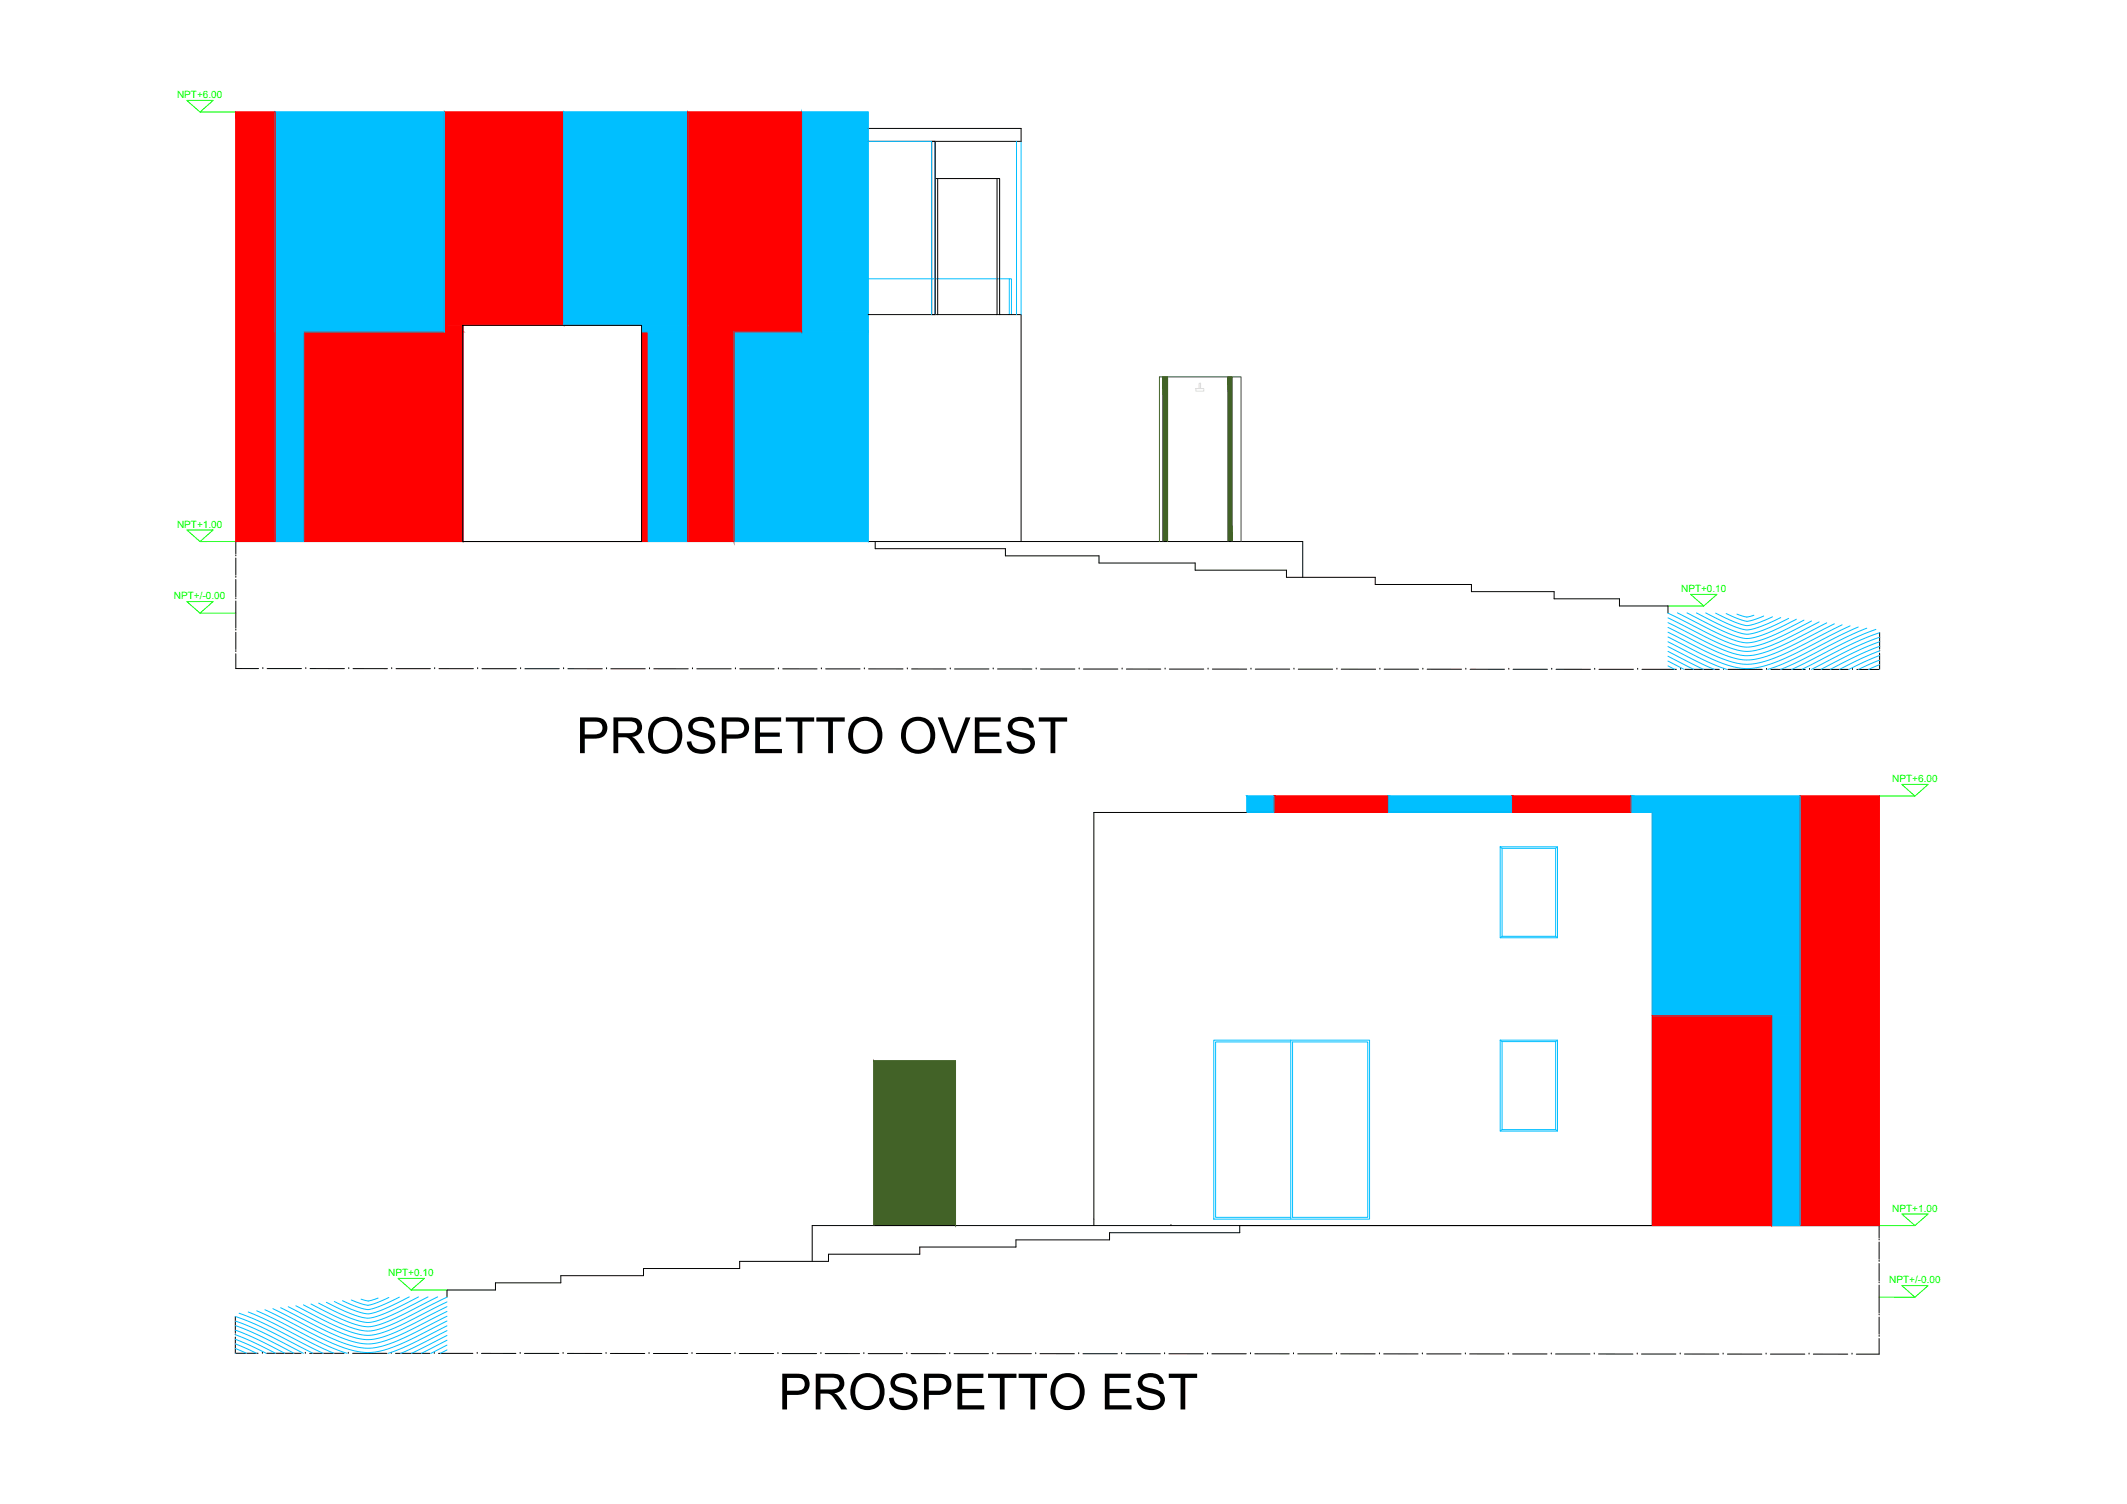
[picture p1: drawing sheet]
<svg xmlns="http://www.w3.org/2000/svg" width="594mm" height="420mm" viewBox="0 0 594 420" stroke-linecap="round" stroke-linejoin="round" font-family="sans-serif">
<defs><g id="words">
<g font-size="14">
<text x="160.9" y="210.4">PROSPETTO OVEST</text>
<text x="217.4" y="393.8">PROSPETTO EST</text>
</g>
<g font-size="2.8" fill="#0f0">
<text x="49.5" y="27.4">NPT+6.00</text>
<text x="49.5" y="147.4">NPT+1.00</text>
<text x="48.6" y="167.4">NPT+/-0.00</text>
<text x="469.5" y="165.4">NPT+0.10</text>
<text x="528.5" y="218.5">NPT+6.00</text>
<text x="528.5" y="338.5">NPT+1.00</text>
<text x="108.4" y="356.5">NPT+0.10</text>
<text x="527.7" y="358.5">NPT+/-0.00</text>
</g>
</g></defs>
<!-- layer: vetro -->
<g fill="#00bfff" stroke="#00bfff" stroke-width=".28">
<path d="M223.9 31.3l18.6 61.4v-61.4zM223.9 31.3l18.6 61.4h-18.6z"/>
<path d="M205 92.7l37.5 58.6v-58.6zM205 92.7l37.5 58.6h-37.5z"/>
<path d="M76.9 92.7l7.9 58.6v-58.6zM76.9 92.7l7.9 58.6h-7.9z"/>
<path d="M76.9 31.3l47.2 61.4v-61.4zM76.9 31.3l47.2 61.4h-47.2z"/>
<path d="M157.5 31.3l34.6 59.6v-59.6zM157.5 31.3l34.6 59.6h-34.6z"/>
<path d="M179.2 90.9l12.9 1.8v-1.8zM179.2 90.9l12.9 1.8h-12.9z"/>
<path d="M181.1 92.7l11 58.6v-58.6zM181.1 92.7l11 58.6h-11z"/>
<path d="M387.6 222.4l34.6 4.6v-4.6zM387.6 222.4l34.6 4.6h-34.6z"/>
<path d="M348.3 222.4l7.5 4.6v-4.6zM348.3 222.4l7.5 4.6h-7.5z"/>
<path d="M455.5 222.4l47.3 4.6v-4.6zM455.5 222.4l47.3 4.6h-47.3z"/>
<path d="M461.5 227l41.3 56.8v-56.8zM461.5 227l41.3 56.8h-41.3z"/>
<path d="M494.8 283.8l8 58.6v-58.6zM494.8 283.8l8 58.6h-8z"/>
</g>
<g fill="none" stroke="#00bfff" stroke-width=".28">
<path d="M76.9 31.3h47.2v61.4h-47.2zM157.5 31.3h34.6v120h-11v-58.6h-1.9v-1.8h-21.7zM223.9 31.3h18.6v120h-37.5v-58.6h18.9zM242.5 31.3v120h-37.5v-58.6h18.9M242.5 39.5h17.7v48.4v-48.4M261.2 39.5v48.4M283.9 39.5v48.4M285.2 39.5v48.4M242.5 77.9h39.4M76.9 92.7h7.9v58.6h-7.9zM181.1 92.7v58.6M281.9 87.9v-10h.6v10"/>
<path d="M348.3 222.4h7.5v4.6h-7.5zM387.6 222.4h34.6v4.6h-34.6zM419 236.6h16v25.4h-16zM419 236.6l.5 .4v24.6h15v-24.6M435 236.6l-.5 .4h-15M455.5 222.4h47.3v120h-8v-58.6h-33.3v-56.8h-6zM419.5 261.6l-.5 .4M434.5 261.6l.5 .4M339 290.6h43.5v50h-43.5zM360.5 291.1h-21v49h21M360.5 290.6v50M361 291.1h21v49h-21z"/>
<path d="M419 290.6h16v25.4h-16zM419 290.6l.5 .4v24.6h15v-24.6M435 290.6l-.5 .4h-15M419.5 315.6l-.5 .4M434.5 315.6l.5 .4"/>
</g>
<!-- layer: A-ANNO-SYMB -->
<path d="M65.9 31.3h-10l3.6-3.3-7.3 .1 3.7 3.2M52.2 148.1l7.3-.1-3.6 3.3zM65.9 151.3h-10M65.9 171.3h-10l3.6-3.3-7.3 .1 3.7 3.2M465.9 169.3h10l-3.7-3.3h7.4l-3.7 3.3M524.8 222.4h10l-3.6-3.3h7.3l-3.7 3.3M531.2 339.1h7.3l-3.7 3.3zM524.8 342.4h10M114.8 360.4l-3.6-3.3h7.3l-3.7 3.3h10M524.8 362.4h10l-3.6-3.3h7.3l-3.7 3.3" fill="none" stroke="#0f0" stroke-width=".28"/>
<!-- layer: 0 -->
<g fill="none" stroke="#000" stroke-width=".28">
<path d="M242.5 35.9h42.7v3.6h-42.7M260.2 39.5h1v48.4h-1zM261.2 49.9h18v38M261.9 49.9v38M278.5 49.9v38M129.3 90.9h49.9v60.4h-49.9zM65.9 155.3h.1M65.9 154.7v-3.4h298v10M65.9 155.9v4.8M244.5 151.3v2h36.3v2h26.2v2h26.8v2h25.5v2h24.8v2h26.9v2h23.1v2h18.2v2h13.6v2M65.9 161.3h.1M65.9 167.3h.1"/>
<path d="M65.9 167.9v7.5M65.9 176h.1M65.9 161.9v4.8M65.9 176.6v4.8M525 176.7v4.6M65.9 182h.1M65.9 182.6v4.2h6.3M73.4 186.8h.1M74.6 186.8h9.6M85.4 186.8h.1M86.6 186.8h9.6M97.4 186.8h.1"/>
<path d="M98.6 186.8h9.6M109.4 186.8h.1M110.6 186.8h9.6M121.4 186.8h.1M122.6 186.8h9.6M133.4 186.8h.1M134.6 186.8h9.6M145.4 186.8h.1M146.6 186.8h9.6M157.4 186.8h.1M158.6 186.8h9.6M169.4 186.8h.1"/>
<path d="M170.6 186.8h9.6M181.4 186.8h.1M182.6 186.8h9.6M193.4 186.8h.1M194.6 186.8h9.6M205.4 186.9h.1M206.6 186.9h9.6M217.4 186.9h.1M218.6 186.9h9.6M229.4 186.9h.1M230.6 186.9h9.6M241.4 186.9h.1"/>
<path d="M242.6 186.9h9.6M253.4 186.9h.1M254.6 186.9h9.6M265.4 186.9h.1M266.6 186.9h9.6M277.4 186.9h.1M278.6 186.9h9.6M289.4 186.9h.1M290.6 186.9h9.6M301.4 186.9h.1M302.6 186.9h9.6M313.4 186.9h.1"/>
<path d="M314.6 186.9h9.6M325.4 186.9h.1M326.6 186.9h9.6M337.4 186.9h.1M338.6 186.9h9.6M349.4 186.9h.1M350.6 186.9h9.6M361.4 186.9h.1M362.6 186.9h9.6M373.4 186.9h.1M374.6 186.9h9.6M385.4 186.9h.1"/>
<path d="M386.6 186.9h9.6M397.4 186.9h.1M398.6 186.9l9.6 .1M409.4 187h.1M410.6 187h9.6M421.4 187h.1M422.6 187h9.6M433.4 187h.1M434.6 187h9.6M445.4 187h.1M446.6 187h9.6M457.4 187h.1"/>
<path d="M458.6 187h9.6M469.4 187h.1M470.6 187h9.6M481.4 187h.1M482.6 187h9.6M493.4 187h.1M494.6 187h9.6M505.4 187h.1M506.6 187h9.6M517.4 187h.1M525 182.5v4.5h-6.4M525 181.9h.1"/>
<path d="M305.5 342.4v-115.4h156v115.4M327.1 342.4h.1M346.3 342.4v2h-36.4v2h-26.1v2h-26.9v2h-25.5v2h-24.8v2h-26.9v2h-23.1v2h-18.2v2h-13.6v2M524.8 346.4h.1M524.8 352.4h.1M524.8 358.4h.1M524.8 359v7.7M524.8 345.8v-3.4h-297.9v10M524.8 347v4.8M524.8 353v4.8M65.7 372.9h.1M65.7 373.5v4.6h6.4"/>
<path d="M65.7 367.8v4.5M73.3 378.1h.1M74.5 378.1h9.6M85.3 378.1h.1M86.5 378.1h9.6M97.3 378.1h.1M98.5 378.1h9.6M109.3 378.1h.1M110.5 378.1h9.6M121.3 378.1h.1M122.5 378.1h9.6M133.3 378.1h.1"/>
<path d="M134.5 378.1h9.6M145.3 378.1h.1M146.5 378.1h9.6M157.3 378.1h.1M158.5 378.1h9.6M169.3 378.1h.1M170.5 378.1h9.6M181.3 378.1h.1M182.5 378.1h9.6M193.3 378.1h.1M194.5 378.1h9.6M205.3 378.1h.1"/>
<path d="M206.5 378.1h9.6M217.3 378.1h.1M218.5 378.1h9.6M229.3 378.1h.1M230.5 378.1h9.6M241.3 378.1h.1M242.5 378.1h9.6M253.3 378.1h.1M254.5 378.1l9.6 .1M265.3 378.2h.1M266.5 378.2h9.6M277.3 378.2h.1"/>
<path d="M278.5 378.2h9.6M289.3 378.2h.1M290.5 378.2h9.6M301.3 378.2h.1M302.5 378.2h9.6M313.3 378.2h.1M314.5 378.2h9.6M325.3 378.2h.1M326.5 378.2h9.6M337.3 378.2h.1M338.5 378.2h9.6M349.3 378.2h.1"/>
<path d="M350.5 378.2h9.6M361.3 378.2h.1M362.5 378.2h9.6M373.3 378.2h.1M374.5 378.2h9.6M385.3 378.2h.1M386.5 378.2h9.6M397.3 378.2h.1M398.5 378.2h9.6M409.3 378.2h.1M410.5 378.2h9.6M421.3 378.2h.1"/>
<path d="M422.5 378.2h9.6M433.3 378.3h.1M434.5 378.3h9.6M445.3 378.3h.1M446.5 378.3h9.6M457.3 378.3h.1M458.5 378.3h9.6M469.3 378.3h.1M470.5 378.3h9.6M481.3 378.3h.1M482.5 378.3h9.6M493.3 378.3h.1"/>
<path d="M494.5 378.3h9.6M505.3 378.3h.1M506.5 378.3h9.6M517.3 378.3h.1M524.8 367.3h.1M524.8 373.3h.1M524.8 373.9v4.4h-6.3M524.8 367.9v4.8"/>
</g>
<!-- layer: MURO -->
<g fill="#f00" stroke="#f00" stroke-width=".28">
<path d="M129.3 90.9h28.2z"/>
<path d="M192.1 31.3l31.8 61.4v-61.4zM192.1 31.3l31.8 61.4h-31.8z"/>
<path d="M192.1 92.7l12.9 58.6v-58.6zM192.1 92.7l12.9 58.6h-12.9z"/>
<path d="M179.2 92.7l1.9 58.6v-58.6zM179.2 92.7l1.9 58.6h-1.9z"/>
<path d="M84.8 92.7l44.5 58.6v-58.6zM84.8 92.7l44.5 58.6h-44.5z"/>
<path d="M65.9 31.3l11 120v-120zM65.9 31.3l11 120h-11z"/>
<path d="M124.1 31.3l33.4 59.6v-59.6zM124.1 31.3l33.4 59.6h-33.4z"/>
<path d="M124.1 90.9l5.2 1.8v-1.8zM124.1 90.9l5.2 1.8h-5.2z"/>
<path d="M502.8 222.4l22 120v-120zM502.8 222.4l22 120h-22z"/>
<path d="M422.2 222.4l33.3 4.6v-4.6zM422.2 222.4l33.3 4.6h-33.3z"/>
<path d="M355.8 222.4l31.8 4.6v-4.6zM355.8 222.4l31.8 4.6h-31.8z"/>
<path d="M461.5 283.8l33.3 58.6v-58.6zM461.5 283.8l33.3 58.6h-33.3z"/>
</g>
<!-- layer: VERDE_giardino_garden -->
<g fill="#426227" stroke="#426227" stroke-width=".28">
<path d="M324.8 105.3l1.3 46v-46zM324.8 105.3l1.3 46h-1.3z"/>
<path d="M343 105.3l1.1 46v-46zM343 105.3l1.1 46h-1.1z"/>
<path d="M244.1 296.4l22.8 46v-46zM244.1 296.4l22.8 46h-22.8z"/>
</g>
<!-- layer: MURO -->
<path d="M65.9 31.3h11v120h-11zM124.1 31.3h33.4v59.6h-28.2v1.8h-5.2zM192.1 31.3h31.8v61.4h-18.9v58.6h-12.9zM192.1 31.3v120M84.8 92.7h44.5v58.6h-44.5zM179.2 92.7h1.9v58.6h-1.9zM205 92.7v58.6M355.8 222.4h31.8v4.6h-31.8zM422.2 222.4h33.3v4.6h-33.3zM502.8 222.4h22v120h-22zM524.8 222.4v120M461.5 283.8h33.3v58.6h-33.3z" fill="none" stroke="#f00" stroke-width=".28"/>
<!-- layer: Wall -->
<path d="M242.5 87.9h42.7v63.4" fill="none" stroke="#000" stroke-width=".28"/>
<!-- layer: VERDE_giardino_garden -->
<path d="M324.8 105.3v46M326.1 105.3v46M343 105.3v46M344.1 105.3v46M323.8 151.3v-46h22.8v46M244.1 342.4v-46h22.8v46" fill="none" stroke="#426227" stroke-width=".28"/>
<!-- layer: A-FURN -->
<path d="M334 108.5h2.2v.8h-2.2zM334.9 108.5v-1.4h.4v1.4" fill="none" stroke="#dcdcdc" stroke-width=".28"/>
<!-- layer: acqua -->
<g fill="none" stroke="#00bfff" stroke-width=".28">
<path d="M465.9 179.3l10 5.1 6.4 2.6M465.9 173.9l4.7 2.4a62.2 62.2 0 0 0 15.4 6.7 16.9 16.9 0 0 0 10.1-1.9l5.3-2.5 8.8-4.6M465.9 172.6l5.5 2.8a59.7 59.7 0 0 0 14.8 6.4 15.6 15.6 0 0 0 9.1-1.7l4.4-2 8.4-4.4M465.9 171.3l7.2 3.6a50.1 50.1 0 0 0 13.6 5.8 15.5 15.5 0 0 0 8.5-1.9l10.8-5.3M468.5 171.2l6.6 3.4a41.7 41.7 0 0 0 12.2 4.9 17.7 17.7 0 0 0 8.7-2.3l7.9-4M471.2 171.2l5.8 3a31.1 31.1 0 0 0 10.8 4.2 22.7 22.7 0 0 0 9.3-3.1l4.6-2.3M473.8 171.2l7.4 3.7 5 2a7.8 7.8 0 0 0 5.9-.7l7.5-3.4M476.4 171.2l6.7 3.3 2.8 1.1 1.9 .4 1.6-.2 2.1-.7 5.9-2.6M479.2 171.3l5.3 2.5 3.3 1 3.2-.8 4.1-1.7M482.1 171.4l3.3 1.5 2.2 .6a8.3 8.3 0 0 0 4.5-1.2l.5-.2M485.1 171.6l2.8 .8 2-.5M512.3 174.3l-4.7 2.4a70.9 70.9 0 0 1-17.2 7.4 17.1 17.1 0 0 1-10.8-2l-13.7-6.8"/>
<path d="M514.5 174.6l-5.8 2.9a78 78 0 0 1-17.4 7.7 17.1 17.1 0 0 1-11.6-1.7l-13.8-6.9M516.7 174.9l-6 2.9a97.6 97.6 0 0 1-18.4 8.4 17.5 17.5 0 0 1-12.4-1.4l-4-1.8-10-5.1M519 175.2l-5.3 2.4-12.9 6.6-3.7 1.6-3.3 1.2M521.4 175.5l-5.7 2.5-12.5 6.4-5.8 2.6M523.9 175.8l-7.8 3.3-15.7 7.9M525 179.3l-7.3 3-9.1 4.7M525 178a128.4 128.4 0 0 0-19 9M525 176.7a120.1 120.1 0 0 0-19.2 9l-2.5 1.3M465.9 184.7l4.4 2.3M465.9 183.3l7.1 3.7M465.9 186l1.8 1M465.9 182l9.9 5"/>
<path d="M465.9 180.6l7.9 4.1 5 2.3M525 183.1l-8.6 3.9M525 184.4l-5.9 2.6M525 185.7l-3.1 1.3M525 187h-.1M525 181.8l-4.9 2.1-6.3 3.1M525 180.6l-5.2 2.1-8.6 4.3M65.7 372.9l4.2 1.7 7 3.5M65.7 374.1l8.6 4M65.7 375.4l5.9 2.7M65.7 376.7l3.2 1.4M65.7 371.6l5.2 2.1 8.6 4.4"/>
<path d="M65.7 370.3l6.3 2.6 10.1 5.2M65.7 369a131.3 131.3 0 0 1 19 9.1M65.7 367.8a118.9 118.9 0 0 1 19.2 9l2.5 1.3M65.7 378l.1 .1M66.8 366.9a147.7 147.7 0 0 1 20.1 9.5l3.4 1.7M69.3 366.5l5.4 2.3 12.8 6.6 5.8 2.7M71.7 366.2l5.3 2.5 13.3 6.7 6.6 2.7M74 365.9l6 2.9a97.4 97.4 0 0 0 18.4 8.4 17.6 17.6 0 0 0 12.5-1.3l4.8-2.2 9.1-4.7M76.2 365.6l5.8 2.9a75.7 75.7 0 0 0 18 7.9 17.3 17.3 0 0 0 11-1.9l13.8-6.8M78.4 365.3l4.7 2.4a70.2 70.2 0 0 0 17.2 7.5 16.1 16.1 0 0 0 10.1-1.7l14.4-7.1M105.6 362.6l-2.7 .8-2.1-.5M108.6 362.5l-3.3 1.4-2.1 .7a4.8 4.8 0 0 1-3.2-.7l-1.9-.7"/>
<path d="M111.5 362.4l-5.3 2.4-3.3 1-2.6-.5-4.6-1.9M114.3 362.3l-6.6 3.3-2.9 1-1.8 .4-1.6-.2-2.2-.6-5.8-2.6M116.9 362.3l-8.4 4.2-3.3 1.3-2.2 .4-1.6-.1-2.4-.7-7.8-3.6M119.5 362.3l-6.5 3.4a28 28 0 0 1-10.2 3.7 26.6 26.6 0 0 1-10.4-3.6l-3.4-1.8M122.2 362.3l-5.8 3a46.8 46.8 0 0 1-12.7 5.3 15.9 15.9 0 0 1-8.3-2.1l-8.5-4.2M124.8 375.8l-4.4 2.3M124.8 374.4l-7.1 3.7M124.8 373.1l-9.9 5M124.8 371.7l-8.7 4.5-4.2 1.9M124.8 370.4l-10 5.1-6.4 2.6M124.8 365l-4.6 2.4a60.2 60.2 0 0 1-15.9 6.7 18.9 18.9 0 0 1-10.4-2.3l-13.4-6.8M124.8 363.7l-5.5 2.8a57.3 57.3 0 0 1-15.2 6.4 17.2 17.2 0 0 1-9.4-2.1l-12.1-6"/>
<path d="M124.8 362.4l-6.4 3.2a56.3 56.3 0 0 1-14.4 6.2 15.8 15.8 0 0 1-8.5-1.9l-10.8-5.4M124.8 377.1l-1.8 1"/>
</g>
<use href="#words"/>
</svg>
